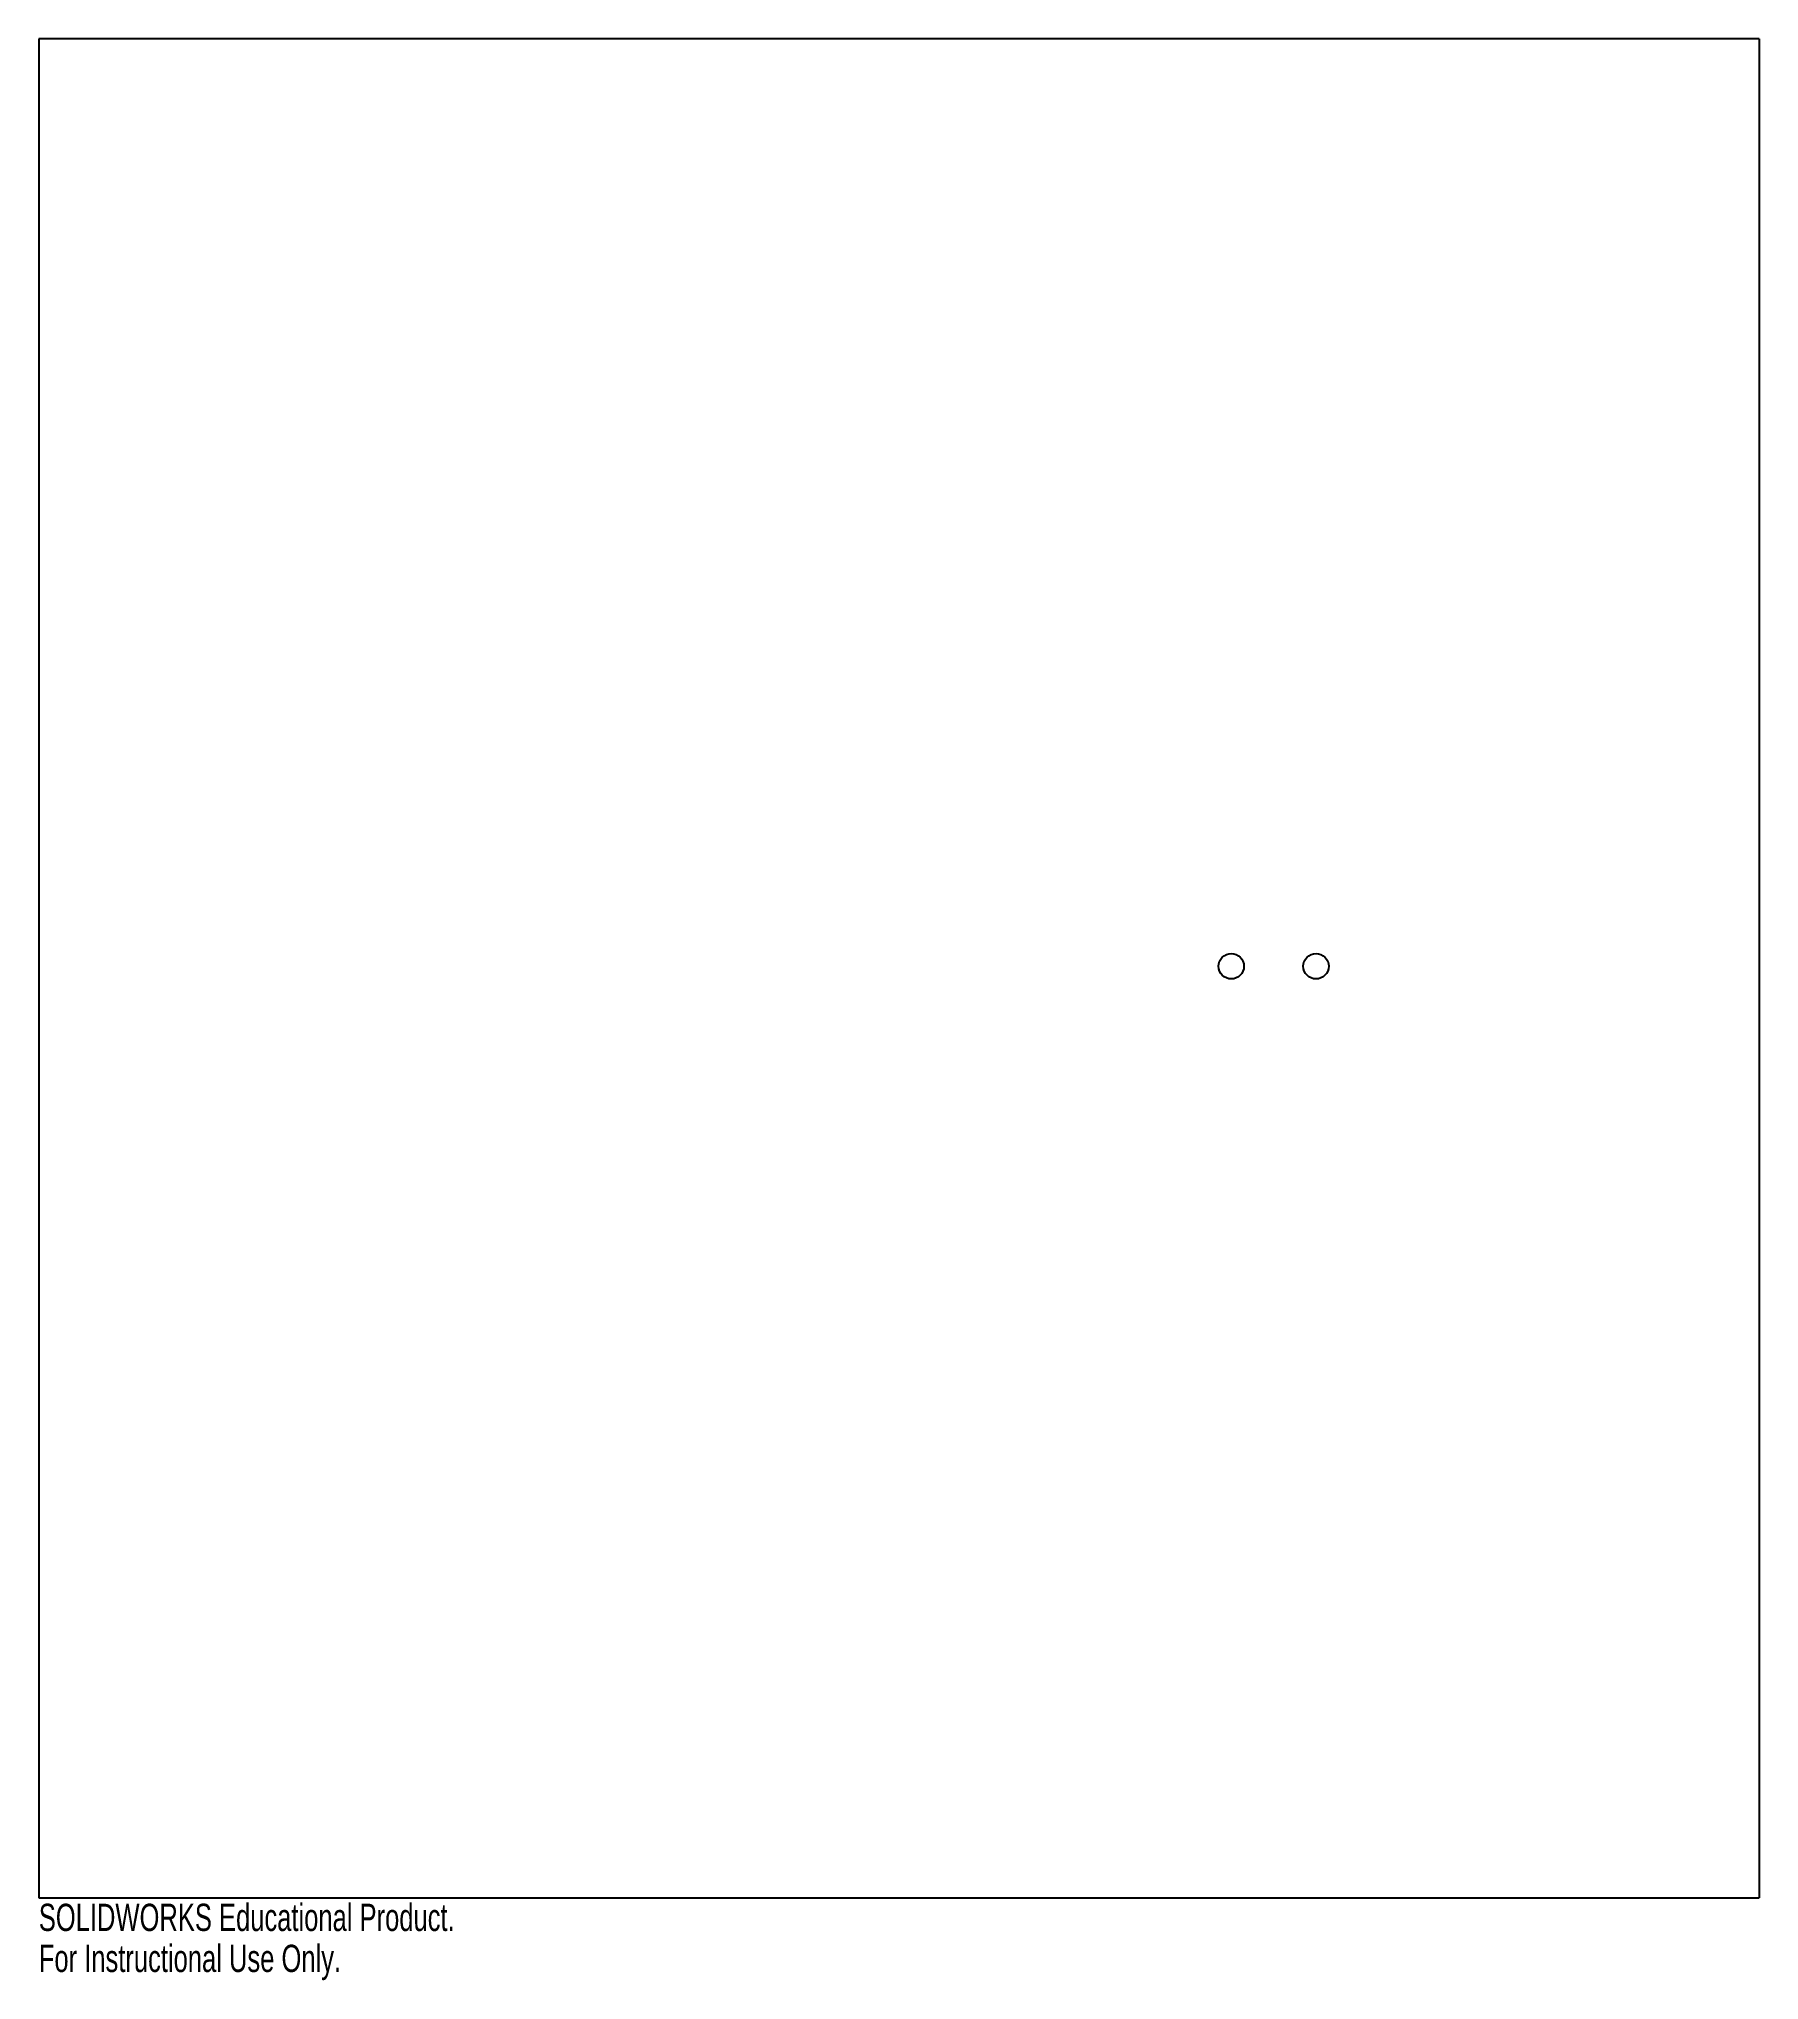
# Model space of a CAD drawing. Header units: inches. Extents: x -9.7 to 2.3, y -7.1 to 6.5.
import ezdxf

# ---------------------------------------------------------------- set-up
doc = ezdxf.new("R2010")
doc.units = ezdxf.units.IN
doc.header["$MEASUREMENT"] = 0
doc.styles.add('SLDTEXTSTYLE0', font='TXT', dxfattribs={"width": 0.7})

msp = doc.modelspace()

# ---------------------------------------------------------------- linework, layer by layer
at = {"color": 7, "linetype": 'Continuous', "lineweight": 25}
for p, q in [((-9.696, 6.47), (-9.696, -6.5)), ((2.304, 6.47), (-9.696, 6.47)), ((2.304, 6.47), (2.304, -6.5)), ((-9.696, -6.5), (2.304, -6.5))]:
    msp.add_line(p, q, dxfattribs=at)
for centre in [(-1.378, 0), (-0.787, 0)]:
    msp.add_circle(centre, 0.0886, dxfattribs=at)

# ---------------------------------------------------------------- texts
at = {"color": 7, "linetype": 'Continuous', "char_height": 0.1903, "attachment_point": 1, "style": 'SLDTEXTSTYLE0'}
for s, insert in [('SOLIDWORKS Educational Product.', (-9.696, -6.54)), ('For Instructional Use Only.', (-9.696, -6.826))]:
    msp.add_mtext(s, dxfattribs=dict(at, insert=insert))

doc.saveas('drawing.dxf')
